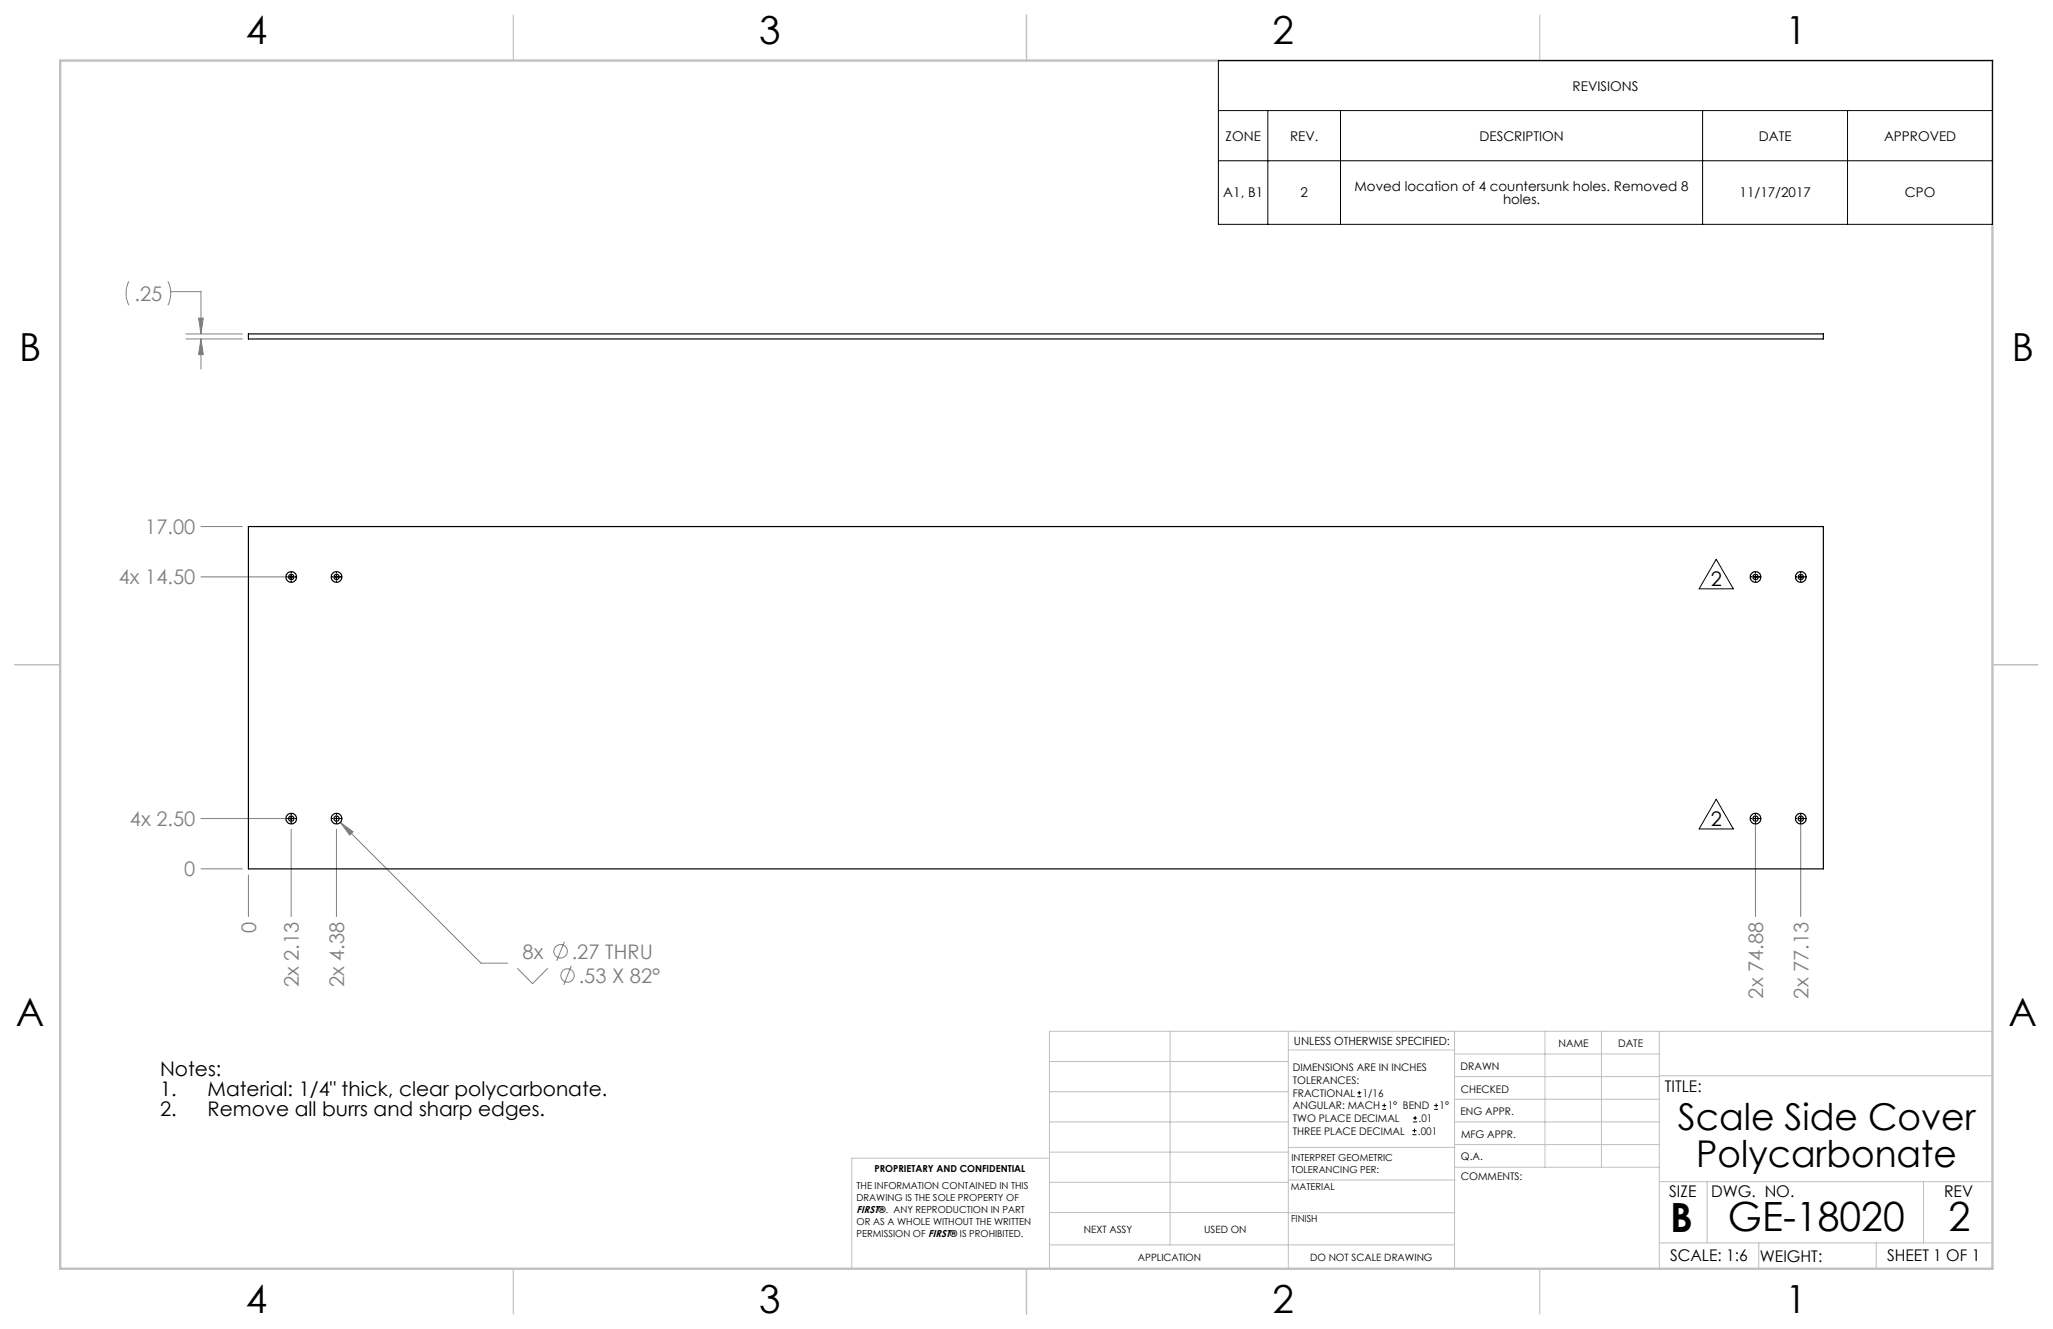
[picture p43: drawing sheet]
<svg xmlns="http://www.w3.org/2000/svg" width="432mm" height="279mm" viewBox="0 0 432 279" stroke-linecap="round" stroke-linejoin="round" font-family="sans-serif">
<defs><g id="words">
<g font-size="8.5">
<text x="351.3" y="259">B</text>
<text x="363.4" y="258.9">GE-18020</text>
<text x="409.9" y="258.9">2</text>
</g>
<g font-size="8.1">
<text x="51.7" y="9.3">4</text>
<text x="159.7" y="9.3">3</text>
<text x="267.6" y="9.3">2</text>
<text x="375.6" y="9.3">1</text>
<text x="4" y="76">B</text>
<text x="423.1" y="76">B</text>
<text x="3.3" y="215.7">A</text>
<text x="422.4" y="215.7">A</text>
<text x="51.7" y="276">4</text>
<text x="159.7" y="276">3</text>
<text x="267.6" y="276">2</text>
<text x="375.6" y="276">1</text>
</g>
<g font-size="7.8">
<text x="352.9" y="237.5">Scale Side Cover</text>
<text x="356.8" y="245.3">Polycarbonate</text>
</g>
<g font-size="4.2" fill="#808080">
<text x="28.3" y="63.2">.25</text>
<text x="30.5" y="112.3">17.00</text>
<text x="25" y="122.9">4x 14.50</text>
<text x="27.3" y="173.7">4x 2.50</text>
<text x="38.8" y="184.3">0</text>
<text x="53.9" y="196.2" transform="rotate(-90 53.9 196.2)">0</text>
<text x="109.9" y="201.5">8x</text>
<text x="120.3" y="201.5">.27 THRU</text>
<text x="62.9" y="207.6" transform="rotate(-90 62.9 207.6)">2x 2.13</text>
<text x="72.4" y="207.6" transform="rotate(-90 72.4 207.6)">2x 4.38</text>
<text x="121.7" y="206.6">.53 X 82°</text>
<text x="370.8" y="209.9" transform="rotate(-90 370.8 209.9)">2x 74.88</text>
<text x="380.4" y="209.9" transform="rotate(-90 380.4 209.9)">2x 77.13</text>
</g>
<g font-size="4.2">
<text x="359.8" y="123.2">2</text>
<text x="359.8" y="173.7">2</text>
<text x="33.7" y="226.2">Notes:</text>
<text x="33.7" y="230.4">1.</text>
<text x="43.7" y="230.4">Material: 1/4&quot; thick, clear polycarbonate.</text>
<text x="33.7" y="234.6">2.</text>
<text x="43.7" y="234.6">Remove all burrs and sharp edges.</text>
</g>
<g font-size="3.4">
<text x="350.2" y="229.5">TITLE:</text>
<text x="351.1" y="251.6">SIZE</text>
<text x="359.9" y="251.6">DWG. NO.</text>
<text x="408.9" y="251.7">REV</text>
<text x="351.2" y="265.2">SCALE: 1:6</text>
<text x="370.1" y="265.3">WEIGHT:</text>
<text x="396.9" y="265.2">SHEET 1 OF 1</text>
</g>
<g font-size="2.8">
<text x="330.8" y="19">REVISIONS</text>
<text x="257.8" y="29.6">ZONE</text>
<text x="271.3" y="29.6">REV.</text>
<text x="311.2" y="29.6">DESCRIPTION</text>
<text x="369.9" y="29.6">DATE</text>
<text x="396.3" y="29.6">APPROVED</text>
<text x="257.3" y="41.5">A1, B1</text>
<text x="273.5" y="41.5">2</text>
<text x="284.9" y="40.1">Moved location of 4 countersunk holes. Removed 8</text>
<text x="365.9" y="41.5">11/17/2017</text>
<text x="400.7" y="41.5">CPO</text>
<text x="316.1" y="42.9">holes.</text>
</g>
<text font-size="2.4" x="272.2" y="219.7">UNLESS OTHERWISE SPECIFIED:</text>
<g font-size="2.2">
<text x="327.8" y="220.1">NAME</text>
<text x="340.3" y="220.2">DATE</text>
<text x="271.9" y="225.3">DIMENSIONS ARE IN INCHES</text>
<text x="271.9" y="227.9">TOLERANCES:</text>
<text x="307.2" y="224.9">DRAWN</text>
<text x="271.9" y="230.6">FRACTIONAL</text>
<text x="271.9" y="233.2">ANGULAR: MACH</text>
<text x="286.6" y="230.6">1/16</text>
<text x="291.9" y="233.2">1° BEND</text>
<text x="302.8" y="233.2">1°</text>
<text x="307.3" y="229.8">CHECKED</text>
<text x="271.9" y="238.5">THREE PLACE DECIMAL</text>
<text x="271.9" y="235.9">TWO PLACE DECIMAL</text>
<text x="298.2" y="238.5">.001</text>
<text x="298.4" y="235.9">.01</text>
<text x="307.2" y="234.5">ENG APPR.</text>
<text x="307.3" y="239.2">MFG APPR.</text>
<text x="307.3" y="243.9">Q.A.</text>
<text x="307.3" y="248.1">COMMENTS:</text>
</g>
<g font-size="2.1">
<text x="180.2" y="255.1">FIRST®. ANY REPRODUCTION IN PART</text>
<text x="227.9" y="259.2">NEXT ASSY</text>
<text x="253.3" y="259.2">USED ON</text>
<text x="239.3" y="265">APPLICATION</text>
<text x="275.5" y="265.1">DO NOT SCALE DRAWING</text>
</g>
<g font-size="2">
<text x="271.6" y="244.1">INTERPRET GEOMETRIC</text>
<text x="180.2" y="250">THE INFORMATION CONTAINED IN THIS</text>
<text x="183.9" y="246.4">PROPRIETARY AND CONFIDENTIAL</text>
<text x="271.5" y="250.2">MATERIAL</text>
<text x="271.6" y="246.6">TOLERANCING PER:</text>
<text x="180.2" y="257.6">OR AS A WHOLE WITHOUT THE WRITTEN</text>
<text x="180.2" y="252.5">DRAWING IS THE SOLE PROPERTY OF</text>
<text x="271.5" y="257">FINISH</text>
<text x="180.2" y="260.1">PERMISSION OF FIRST® IS PROHIBITED.</text>
</g>
</g></defs>
<g fill="none" stroke="#c0c0c0" stroke-width=".21">
<path d="M246.1 216.8v44.9M271 216.8v49.9M305.9 216.8v49.9M324.9 216.8v28.6M336.8 216.8v28.6M349 216.8v49.9M419.1 216.8h-198.4v49.9M220.7 235.9h50.3M220.7 229.5h50.3M220.7 223.2h50.3M271 220.7h34.9M305.9 231.1h43.1"/>
<path d="M305.9 226.3h43.1M305.9 221.6h43.1M305.9 235.9h43.1M349 226.2h70.1M220.7 248.6h50.3M220.7 242.2h50.3M220.7 254.9h50.3M220.7 243.5h-41.6v23.2M271 255h34.9M271 248.1h35M271 241.2h35M305.9 240.6h43.1"/>
<path d="M306 245.4h43M349 248.4h70.1M359.1 248.4v12.9M404.6 248.4v12.9M220.7 261.7h85.2M349 261.3h70.1M369.9 261.3v5.4M394.6 261.3v5.4"/>
</g>
<path d="M108 3.2v9.5M215.9 3.2v9.5M323.8 3.2v9.5M3.1 139.7h9.6M419.1 139.7h9.5M108 266.7v9.6M215.9 266.7v9.6M323.8 266.7v9.6" fill="none" stroke="#c0c0c0" stroke-width=".25"/>
<path d="M12.7 12.7h406.4v254h-406.4z" fill="none" stroke="#c0c0c0" stroke-width=".5"/>
<g fill="none" stroke="#808080" stroke-width=".21">
<path d="M27.1 59.1a5.9 5.9 0 0 0 0 5.1M35.3 59.1a5.6 5.6 0 0 1 0 5.1M35.9 61.3h6.4v8.9M39.1 71.3h11.9M39.1 70.2h11.9M41.8 66.9h1l-.5 3.3zM42.3 71.3l.5 3.2h-1zM42.3 71.3v6.3M42.3 110.7h8.7M42.3 121.3h17.7M42.3 172.1h17.7M61.2 174.3v18.4"/>
<path d="M70.8 174.3v18.4M71.6 172.9l2.7 2-.7 .7zM71.6 172.9l29.6 29.6h5.6M369.2 173.4v19.3M378.7 173.4v19.3M42.3 182.7h8.7M52.2 183.9v8.8M118.7 198l-1.6 4M108.8 203.6l3.2 3.2 3.2-3.2M120.2 203.1l-1.6 4"/>
<circle cx="117.9" cy="200" r="1.41"/>
<circle cx="119.4" cy="205.1" r="1.41"/>
</g>
<g fill="none" stroke="#000" stroke-width=".21">
<path d="M256.3 12.7h162.8v34.5h-162.8zM256.3 23.2h162.8M256.3 33.8h162.8M266.7 23.2v24M281.9 23.2v24M358.1 23.2v24M388.6 23.2v24M361 117.6l3.6 6.2h-7.2zM60.3 121.3h.1M60.8 121.3h.9M61.2 120.3v.1M61.2 120.9v.8"/>
<path d="M61.2 122.1v.2M62.1 121.3h.1M69.8 121.3h.1M70.3 121.3h.9M70.8 120.3v.1M70.8 120.9v.8M70.8 122.1v.2M71.6 121.3h.2M368.2 121.3h.2M368.8 121.3h.8M369.2 120.3v.1M369.2 120.9v.8"/>
<path d="M369.2 122.1v.2M370.1 121.3h.1M377.8 121.3h.1M378.3 121.3h.9M378.7 120.3v.1M378.7 120.9v.8M378.7 122.1v.2M379.6 121.3h.1M60.3 172.1h.1M60.8 172.1h.9M61.2 171.1v.1M61.2 171.7v.8"/>
<path d="M61.2 172.9v.2M62.1 172.1h.1M69.8 172.1h.1M70.3 172.1h.9M70.8 171.1v.1M70.8 171.7v.8M70.8 172.9v.2M71.6 172.1h.2M361 168l3.6 6.3h-7.2zM368.2 172.1h.2M368.8 172.1h.8M369.2 171.1v.1"/>
<path d="M369.2 171.7v.8M369.2 172.9v.2M370.1 172.1h.1M377.8 172.1h.1M378.3 172.1h.9M378.7 171.1v.1M378.7 171.7v.8M378.7 172.9v.2M379.6 172.1h.1"/>
</g>
<path d="M71.6 172.9l2 2.7 .7-.7zM42.3 71.3l.5 3.2h-1zM41.8 66.9h1l-.5 3.3z" fill="#808080"/>
<g fill="none" stroke="#000" stroke-width=".25">
<path d="M52.2 70.2h331.3v1.1h-331.3zM52.2 110.7h331.3v72h-331.3z"/>
<circle cx="61.2" cy="121.3" r="1.12"/>
<circle cx="61.3" cy="121.3" r=".55"/>
<circle cx="70.8" cy="121.3" r="1.12"/>
<circle cx="70.8" cy="121.3" r=".55"/>
<circle cx="369.2" cy="121.3" r="1.12"/>
<circle cx="369.2" cy="121.3" r=".55"/>
<circle cx="378.7" cy="121.3" r="1.12"/>
<circle cx="378.8" cy="121.3" r=".55"/>
<circle cx="61.2" cy="172.1" r="1.12"/>
<circle cx="61.3" cy="172.1" r=".55"/>
<circle cx="70.8" cy="172.1" r="1.12"/>
<circle cx="70.8" cy="172.1" r=".55"/>
<circle cx="369.2" cy="172.1" r="1.12"/>
<circle cx="369.2" cy="172.1" r=".55"/>
<circle cx="378.7" cy="172.1" r="1.12"/>
<circle cx="378.8" cy="172.1" r=".55"/>
</g>
<g fill="none" stroke="#000" stroke-width=".21">
<path d="M285.5 230.6h.8M285.5 229.7h.8M285.9 229.3v.9M290.7 233.2h.8M290.7 232.4h.8M291.1 232v.8M297.1 238.5h.8M297.1 237.7h.8M297.2 235.9h.9M297.2 235.1h.9M297.5 237.3v.8M297.6 234.6v.9"/>
<path d="M301.7 233.2h.8M301.7 232.4h.8M302.1 232v.8"/>
</g>
<use href="#words"/>
</svg>
